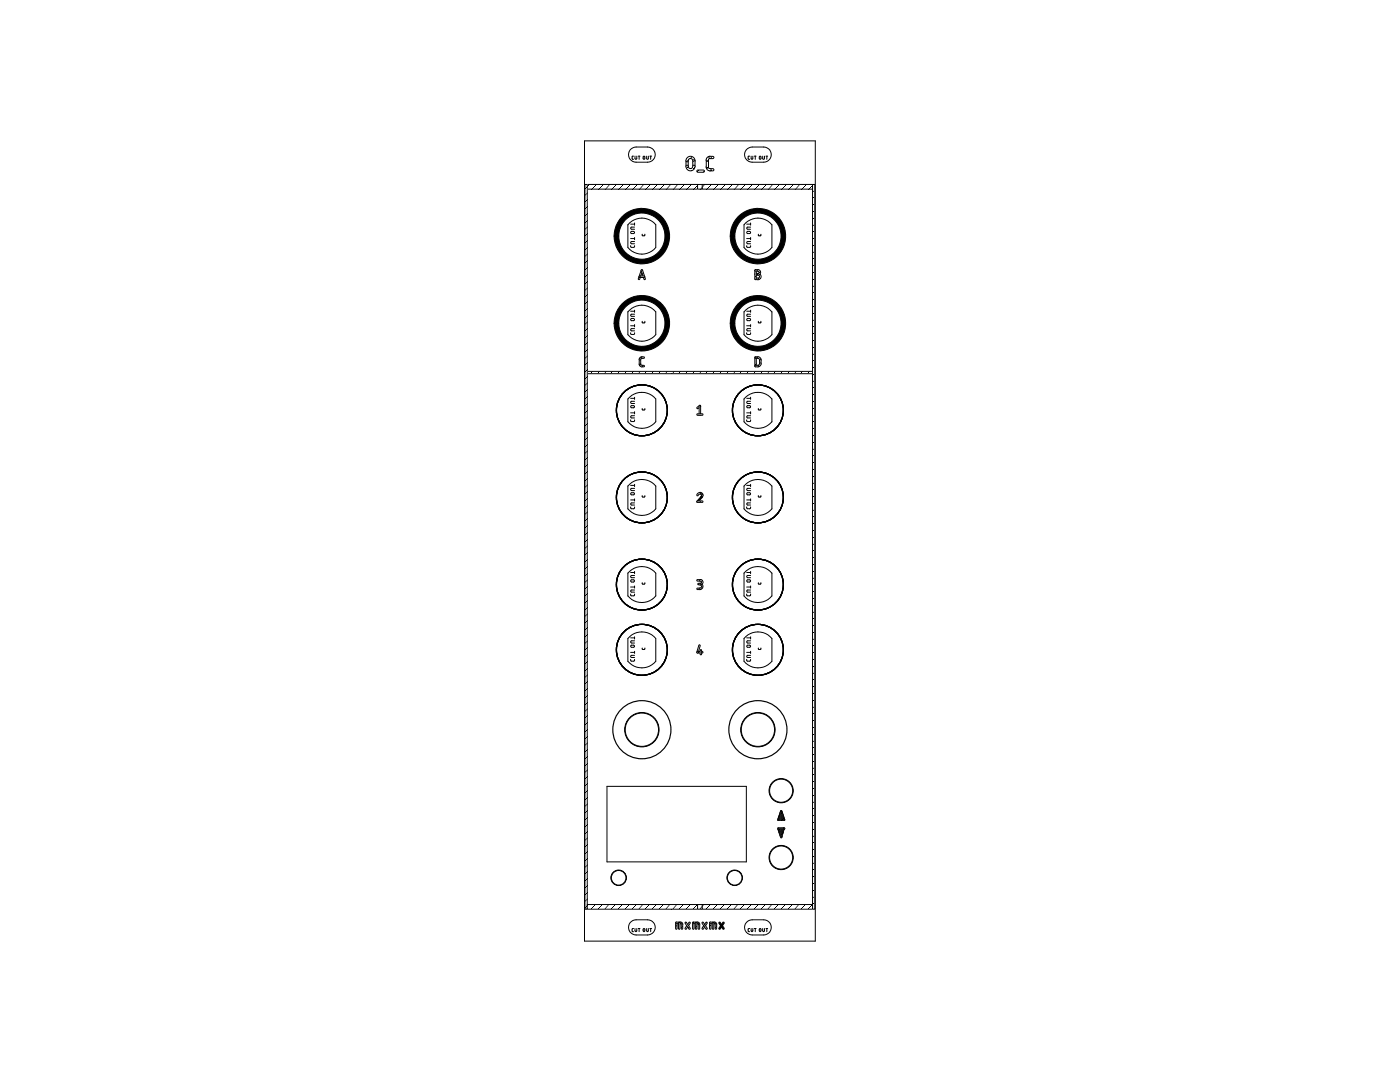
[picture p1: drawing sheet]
<svg xmlns="http://www.w3.org/2000/svg" width="279mm" height="216mm" viewBox="0 0 279 216" stroke-linecap="round" stroke-linejoin="round" font-family="sans-serif">
<g fill="#000" stroke="#000" stroke-width=".2">
<path d="M136.9 33.1l.3-.1a.56 .56 0 0 0 .6 .6 .56 .56 0 0 0 .5-.6h.2a.64 .64 0 0 1 .2 .7 .64 .64 0 0 1-.7 .4 .88 .88 0 0 1-1.1-1z" fill-rule="evenodd"/>
<path d="M137.1 31.5a.85 .85 0 0 1 1.1-.3 .85 .85 0 0 1 .4 1.1 .42 .42 0 0 1-.5-.6 .57 .57 0 0 0-.6 0 .57 .57 0 0 0-.3 .6h-.2l-.1-.2z" fill-rule="evenodd"/>
<path d="M141 33.1a.35 .35 0 0 1 .5 .4 .33 .33 0 0 1 .3 .2 .33 .33 0 0 1 0 .4 .66 .66 0 0 1-.7-.3 .66 .66 0 0 1-.1-.7z" fill-rule="evenodd"/>
<path d="M141.1 31.4l.5-.2a.25 .25 0 0 1 .3 .2 .25 .25 0 0 1-.3 .2l-.1 .1a.28 .28 0 0 1-.2 .4 .28 .28 0 0 1-.4-.3z" fill-rule="evenodd"/>
<path d="M124.1 43.3a5.5 5.5 0 0 1 8.8 1 5.5 5.5 0 0 1-3.4 8.2 5.5 5.5 0 0 1-6.9-5.4h.9a4.6 4.6 0 0 1 6.7-4.1 4.6 4.6 0 0 1 .6 7.8 4.6 4.6 0 0 1-7.3-3.1v-.6h-.9a5.5 5.5 0 0 1 1.5-3.8z" fill-rule="evenodd"/>
<path d="M147.3 43.3a5.5 5.5 0 0 1 8.7 1 5.5 5.5 0 0 1-3.2 8.1 5.5 5.5 0 0 1-7.1-5.3h.9a4.6 4.6 0 0 1 6.8-4.1 4.6 4.6 0 0 1 .5 7.9 4.6 4.6 0 0 1-7.2-3.2l-.1-.6h-.9a5.6 5.6 0 0 1 1.6-3.8z" fill-rule="evenodd"/>
<path d="M151.1 54.6a.57 .57 0 0 1 .8 .6 .57 .57 0 0 1-.8 .5v-.1a.39 .39 0 0 0 .5-.4 .39 .39 0 0 0-.5-.4z" fill-rule="evenodd"/>
<path d="M151.1 53.9a.48 .48 0 0 1 .7 .4 .48 .48 0 0 1-.7 .4v-.1a.26 .26 0 0 0 .3-.2 .26 .26 0 0 0-.1-.3z" fill-rule="evenodd"/>
<path d="M124.1 60.6a5.5 5.5 0 0 1 8.8 1.1 5.5 5.5 0 0 1-3.4 8.1 5.5 5.5 0 0 1-6.9-5.3h.9a4.6 4.6 0 0 1 6.7-4.1 4.6 4.6 0 0 1 .6 7.8 4.6 4.6 0 0 1-7.3-3.1v-.6h-.9a5.5 5.5 0 0 1 1.5-3.9z" fill-rule="evenodd"/>
<path d="M127.6 72.6l.2-.1 .4 .6a.42 .42 0 0 1-.5 0 .42 .42 0 0 1-.1-.5z" fill-rule="evenodd"/>
<path d="M127.7 71.4l.3-.2 .2 .1-.5 .6-.1-.3z" fill-rule="evenodd"/>
<path d="M147.3 60.6a5.5 5.5 0 0 1 8.7 1 5.5 5.5 0 0 1-3.2 8.2 5.5 5.5 0 0 1-7.1-5.3h.9a4.6 4.6 0 0 1 6.8-4.1 4.6 4.6 0 0 1 .5 7.8 4.6 4.6 0 0 1-7.2-3.1l-.1-.6h-.9a5.6 5.6 0 0 1 1.6-3.9z" fill-rule="evenodd"/>
<path d="M151.6 72.4h.2a.44 .44 0 0 1-.1 .6 .44 .44 0 0 1-.6 0l.4-.2z" fill-rule="evenodd"/>
<path d="M151.2 71.2a.49 .49 0 0 1 .5 .2 .49 .49 0 0 1 .1 .6l-.2-.1-.1-.3-.4-.2z" fill-rule="evenodd"/>
<path d="M139.2 98.5l.4-.2 .3 .1-.8 .5v-.2z" fill-rule="evenodd"/>
<path d="M140 98.7h.2a.33 .33 0 0 1 .1 .4 .33 .33 0 0 1-.4 .2z" fill-rule="evenodd"/>
<path d="M139.6 98.3a.43 .43 0 0 1 .6 .1 .43 .43 0 0 1-.1 .6l-.2-.4-.3-.1z" fill-rule="evenodd"/>
<path d="M139.6 116.5a.57 .57 0 0 1 .7 .5 .57 .57 0 0 1-.8 .5l.1-.1a.4 .4 0 0 0 .4-.4 .4 .4 0 0 0-.4-.4z" fill-rule="evenodd"/>
<path d="M139.6 115.7a.48 .48 0 0 1 .7 .5 .48 .48 0 0 1-.7 .4v-.1a.29 .29 0 0 0 .4-.3 .29 .29 0 0 0-.4-.3z" fill-rule="evenodd"/>
<path d="M135.7 184.1a.34 .34 0 0 1 .4 0 .34 .34 0 0 1 0 .5l-.4-.4z" fill-rule="evenodd"/>
<path d="M139.1 184.1a.34 .34 0 0 1 .4 0 .34 .34 0 0 1 0 .5l-.4-.4z" fill-rule="evenodd"/>
<path d="M142.4 184.1a.31 .31 0 0 1 .5 0 .31 .31 0 0 1-.1 .5z" fill-rule="evenodd"/>
<circle cx="128.1" cy="145.6" r="3.4"/>
<circle cx="151.3" cy="145.6" r="3.4"/>
<circle cx="155.9" cy="157.8" r="2.41"/>
<circle cx="123.5" cy="175.2" r="1.55"/>
<circle cx="146.6" cy="175.2" r="1.55"/>
<circle cx="155.9" cy="171.1" r="2.41"/>
</g>
<g fill="#000" stroke="#000" stroke-width=".2">
<path d="M116.7 36.8h.5v144.6h-.5zM117.2 36.8h22v.9h-22zM117.4 36.8h44.5v.9h-44.5zM136.9 32l.3-.1 .2 .1v1.2l-.2 .2-.3-.2zM138.3 32l.2-.1 .2 .1v1.2l-.2 .2-.2-.2zM140.1 36.8h22.1v.9h-22.1zM139.1 34l1.3-.1 .2 .3-.2 .2h-1.2zM141 31.8l.2-.1 .2 .2v1.5l-.2 .1-.3-.1zM141.5 33.8l.8-.1 .2 .2-.2 .2h-.7zM141.5 31.3l.8-.1 .2 .3-.2 .1h-.7zM162.2 36.8h.4v144.6h-.4zM127.6 55.1h.9l.2 .1-.2 .2h-.8z"/>
<path d="M128 53.8l.2 .2-.5 1.7-.2 .1-.1-.2zM128 53.8l.2 .1 .6 1.7-.1 .2-.2-.1-.5-1.7zM150.7 53.9l.2 .1v1.7l-.1 .1-.2-.1zM150.7 55.6l.6-.1 .1 .2-.6 .1zM150.7 54.6h.6l.1 .1-.6 .2zM150.7 53.9l.6-.1 .1 .2-.6 .1zM127.6 71.6l.3 .1v1l-.2 .1-.1-.1zM128 72.9h.5l.1 .2-.5 .1zM128 71.2h.5l.1 .2-.5 .1zM150.7 71.3h.2v1.8l-.1 .1-.2-.1zM150.7 73l.6-.1 .1 .2-.6 .1zM150.7 71.3l.6-.1 .1 .2-.6 .1z"/>
<path d="M151.7 71.7l.2 .1v.8l-.1 .1-.2-.1zM116.9 74.2l.2-.1h45.2l.2 .3-.2 .2h-45.2l-.2-.2zM139.1 81.3l.7-.4v.2l-.5 .4h-.2zM139.6 80.9l.2 .1v1.7l-.1 .2-.2-.2zM139.1 82.6h1.1l.1 .1-.1 .2h-1zM139.1 100l1.1-.1 .1 .2-.1 .1h-1zM139.9 99l.2 .1v.2l-.8 .9h-.2v-.2zM139.3 116.5l.5-.1 .1 .2-.5 .1zM139.1 117.4l.6-.1 .1 .2-.6 .1zM139.1 115.7h.7l.1 .1-.1 .2h-.6zM139.5 128.7l.2 .1-.4 1.4-.1 .1-.1-.2zM139.8 129.6l.2 .2v.7l-.1 .2-.2-.2z"/>
<path d="M139.1 130.1l1.1-.1 .1 .2-.1 .1h-1zM155.2 165.3l1.3-.1 .1 .2h-1.3zM155.8 161.8h.2l-.6 1.9h-.1zM155.8 161.8h.2l.6 1.9h-.2zM155.8 161.8h.2l.1 .2-.3 .1zM155.8 166.9l.2-.1 .1 .2-.3 .1zM155.3 165.2h.1l.6 2-.2-.1zM155.8 166.6h.2l.1 .2-.3 .1zM155.7 162.1h.4v.1l-.4 .1zM155.6 166.5l.5-.1 .1 .2-.5 .1zM155.6 162.3l.5-.1 .1 .2-.5 .1zM155.6 166.3l.5-.1 .1 .2-.6 .1z"/>
<path d="M155.6 162.5l.6-.1 .1 .2-.7 .1zM155.5 166.1l.7-.1 .1 .2-.7 .1zM155.5 162.7l.8-.1v.2l-.7 .1zM155.5 165.8h.8v.2l-.8 .1zM156.3 165.2l.2 .1-.6 1.9-.1-.1zM155.4 165.7h.9l.1 .1-1 .1zM155.5 162.8h.8l.1 .2-.9 .1zM155.3 165.5l1.1-.1v.2l-1 .1zM155.3 163.1l1.1-.1 .1 .2-1.1 .1zM155.2 165.3l1.2-.1 .1 .2-1.2 .1zM155.3 163.3l1.2-.1v.2l-1.2 .1zM155.2 163.5l1.3-.1 .1 .2-1.3 .1z"/>
<path d="M155.2 163.5h1.3l.1 .1-1.3 .1zM156.3 165.3l.2-.1 .1 .2h-.3zM117.2 180.5h22v.9h-22zM117.4 180.5h44.5v.9h-44.5zM134.9 184.1h.2v1.2l-.1 .1-.2-.1zM135.4 184.1h.3v1.2l-.1 .1-.2-.1zM134.9 184.1l.9-.1 .2 .2-.2 .1h-.8zM136 184.3l.2 .1v.9l-.1 .1-.1-.1zM137.5 184h.2l.1 .2-.8 1.2h-.2l-.1-.2zM136.7 184.1l.3-.1 .8 1.2-.1 .2h-.2zM138.2 184.1h.3v1.2l-.1 .1-.2-.1zM138.8 184.1h.3v1.2l-.2 .1-.1-.1z"/>
<path d="M138.2 184.1l1-.1 .2 .2-.2 .1h-.9zM139.4 184.3l.2 .1v.9l-.1 .1-.2-.1zM140.1 180.5h22.1v.9h-22.1zM140.9 184h.2v.2l-.7 1.2h-.2l-.1-.2zM140.1 184.1l.3-.1 .7 1.2v.2h-.2zM141.6 184.1h.3v1.2l-.1 .1-.2-.1zM142.2 184.1h.3v1.2l-.2 .1-.1-.1zM141.6 184.1l1-.1 .1 .2-.1 .1h-.9zM142.7 184.3l.3 .1v.9l-.1 .1-.2-.1zM144.3 184h.1l.1 .2-.8 1.2h-.1l-.1-.2zM143.5 184.1l.2-.1 .8 1.2-.1 .2h-.1z"/>
</g>
<g fill="none" stroke="#000" stroke-width=".2">
<path d="M116.6 28.1h46.1v159.7h-46.1z"/>
<circle cx="155.9" cy="171.1" r="2.31"/>
</g>
<circle cx="155.9" cy="171.1" r="2.31" fill="#fff" stroke="#000" stroke-width=".2"/>
<circle cx="155.9" cy="157.8" r="2.31" fill="none" stroke="#000" stroke-width=".2"/>
<circle cx="155.9" cy="157.8" r="2.31" fill="#fff" stroke="#000" stroke-width=".2"/>
<g fill="none" stroke="#000" stroke-width=".2">
<path d="M121.1 156.9h27.8v15.1h-27.8z"/>
<circle cx="128.1" cy="145.6" r="3.3"/>
</g>
<circle cx="128.1" cy="145.6" r="3.3" fill="#fff" stroke="#000" stroke-width=".2"/>
<circle cx="151.3" cy="145.6" r="3.3" fill="none" stroke="#000" stroke-width=".2"/>
<circle cx="151.3" cy="145.6" r="3.3" fill="#fff" stroke="#000" stroke-width=".2"/>
<g fill="none" stroke="#000" stroke-width=".2">
<path d="M125.8 29.9l.8-.5 2.6-.1a1.51 1.51 0 0 1 1.6 1.6 1.51 1.51 0 0 1-1.6 1.5h-2.3a1.52 1.52 0 0 1-1.3-.9 1.52 1.52 0 0 1 .2-1.6zM126.4 31.2l-.2 .1v.4l.2 .1M126.7 31.2v.5l.2 .1 .2-.1v-.5M127.4 31.2h.3M127.6 31.2v.6M128.4 31.2h.3l-.1 .6-.2-.1zM129.1 31.2v.5l.1 .1 .2-.1v-.5M129.7 31.2h.3M129.9 31.2v.6M148.9 29.9l.9-.5 2.6-.1a1.51 1.51 0 0 1 1.5 1.6 1.51 1.51 0 0 1-1.5 1.5h-2.3a1.5 1.5 0 0 1-1.4-.9 1.5 1.5 0 0 1 .2-1.6zM149.6 31.2l-.3 .1v.4l.3 .1M149.9 31.2v.5l.2 .1 .1-.1v-.5"/>
<path d="M150.5 31.2h.4M150.7 31.2v.6M151.6 31.2h.2v.6l-.2-.1zM152.2 31.2v.5l.2 .1 .1-.1 .1-.5M152.9 31.2h.3M153 31.2v.6M125.7 44.4a3.6 3.6 0 0 1 5.2 .5v4.5a3.6 3.6 0 0 1-5.6 0v-4.5zM125.9 49l.1 .4 .6-.1v-.3M125.9 47.6h.7M125.9 44.7h.7M125.9 46.3l.5-.1 .2 .2-.1 .2h-.4l-.2-.1zM126.6 48.2h-.5l-.2 .2 .2 .2h.5"/>
<path d="M126.6 45.3h-.6l-.1 .2 .1 .2h.6M126.6 44.5v.4M126.6 47.4v.4M128.2 46.7l.1 .4 .3-.1 .1-.3M148.8 44.4a3.6 3.6 0 0 1 5.3 .5v4.5a3.6 3.6 0 0 1-5.6 0v-4.5zM149 49l.2 .4 .5-.1 .1-.3M149 47.6h.8M149 44.7h.8M149.1 46.3l.5-.1 .2 .1v.2l-.7 .1zM149.8 48.2h-.6l-.2 .2 .2 .2h.6M149.8 45.3h-.7l-.1 .2 .1 .2h.7M149.8 44.5v.4"/>
<path d="M149.8 47.4v.4M151.3 46.7l.2 .4 .3-.1v-.3M125.3 62.2a3.6 3.6 0 0 1 5.6 0v4.6a3.6 3.6 0 0 1-5.6 0zM125.3 79.6a3.6 3.6 0 0 1 5.6 0v4.6a3.6 3.6 0 0 1-5.6 0zM125.9 66.4l.1 .3h.6v-.3M125.9 65h.7M125.9 62.1h.7M125.9 79.5h.7M125.9 63.7l.5-.2 .2 .3-.1 .2h-.4l-.2-.1zM126.6 65.6h-.5l-.2 .2 .1 .2h.6M126.6 62.7h-.6l-.1 .2 .1 .2h.6M126.6 61.9v.4"/>
<path d="M126.6 64.8v.4M126.6 79.3v.4M128.2 64.1l.1 .3h.3l.1-.3M148.8 61.8a3.6 3.6 0 0 1 5.3 .4v4.6a3.6 3.6 0 0 1-5.6 0v-4.6zM148.8 79.2a3.6 3.6 0 0 1 5.3 .4v4.6a3.6 3.6 0 0 1-5.6 0v-4.6zM149 66.4l.2 .3h.5l.1-.3M149 65h.8M149 62.1h.8M149 79.5h.8M149.1 63.6h.6l.1 .3-.7 .1-.1-.2zM149.8 65.6h-.6l-.2 .2 .1 .2h.7M149.8 62.7h-.7l-.1 .2 .1 .2h.7"/>
<path d="M149.8 61.9v.4M149.8 64.8v.4M149.8 79.3v.4M151.3 64.1l.2 .3h.3v-.3M125.3 97a3.6 3.6 0 0 1 5.6 0v4.5a3.6 3.6 0 0 1-5.6 0zM125.9 83.8l.1 .3h.6v-.3M125.9 82.4h.7M125.9 99.8h.7M125.9 96.9h.7M125.9 81l.5-.1 .2 .3-.1 .1-.4 .1-.2-.1zM125.9 98.4l.5-.1 .2 .2-.1 .2h-.4l-.2-.1zM126.6 83h-.5l-.2 .2 .1 .2h.6"/>
<path d="M126.6 80.1h-.6l-.1 .2 .2 .2h.5M126.6 97.5h-.6l-.1 .2 .2 .2h.5M126.6 82.1v.5M126.6 96.6v.5M126.6 99.5v.5M128.2 81.5l.1 .3h.3l.1-.3M128.2 98.9l.1 .3h.3l.1-.3M148.8 96.6a3.6 3.6 0 0 1 5.3 .4v4.5a3.6 3.6 0 0 1-5.6 0v-4.5zM149 83.8l.2 .3h.5l.1-.3M149 82.4h.8M149 99.8h.8M149 96.9h.8"/>
<path d="M149.1 81h.6l.1 .3h-.7l-.1-.1zM149.1 98.3h.6l.1 .3-.7 .1-.1-.2zM149.8 83h-.6l-.2 .2 .1 .2h.7M149.8 80.1h-.7l-.1 .2 .2 .2h.6M149.8 97.5h-.7l-.1 .2 .2 .2h.6M149.8 82.1v.5M149.8 96.6v.5M149.8 99.5v.5M151.3 81.5l.2 .3 .3-.1v-.2M151.3 98.9l.2 .3 .3-.1v-.2M125.3 114.4a3.6 3.6 0 0 1 5.6 0v4.5a3.6 3.6 0 0 1-5.6 0zM125.9 101.2l.1 .3h.6v-.3"/>
<path d="M125.9 118.5l.1 .4h.6v-.4M125.9 117.1h.7M125.9 114.2h.7M125.9 115.8l.5-.1 .2 .2-.1 .2h-.4l-.2-.1zM126.6 100.4h-.6l-.1 .2 .1 .2h.6M126.6 117.7l-.6 .1-.1 .1 .1 .2 .6 .1M126.6 114.8h-.5l-.2 .2 .2 .3h.5M126.6 114v.5M126.6 116.9v.4M128.2 116.3l.1 .3 .3-.1 .1-.2M148.8 114a3.6 3.6 0 0 1 5.3 .4v4.5a3.6 3.6 0 0 1-5.6 0v-4.5zM149 101.2l.2 .3h.5l.1-.3"/>
<path d="M149 118.5l.2 .4h.5l.1-.4M149 117.1h.8M149 114.2h.8M149.1 115.7h.6l.1 .3-.2 .1h-.5l-.1-.2zM149.8 100.4h-.7l-.1 .2 .1 .2h.7M149.8 117.7l-.7 .1-.1 .1 .1 .2 .7 .1M149.8 114.8h-.6l-.2 .2 .2 .3h.6M149.8 114v.5M149.8 116.9v.4M151.3 116.3l.2 .3 .3-.1v-.2M125.3 127.4a3.6 3.6 0 0 1 5.6 0v4.6a3.6 3.6 0 0 1-5.6 0zM125.9 131.6l.1 .3h.6v-.3"/>
<path d="M125.9 130.2h.7M125.9 127.3h.7M125.9 128.8l.5-.1 .2 .2-.1 .2-.4 .1-.2-.1zM126.6 130.8h-.6l-.1 .2 .1 .2h.6M126.6 127.9h-.6l-.1 .2 .2 .2h.5M126.6 127.1v.4M126.6 130v.4M128.2 129.3l.1 .3h.3l.1-.3M148.8 127a3.6 3.6 0 0 1 5.3 .4v4.6a3.6 3.6 0 0 1-5.6 0v-4.6zM149 131.6l.2 .3h.5l.1-.3M149 130.2h.8M149 127.3h.8"/>
<path d="M149.1 128.8h.6l.1 .3h-.7l-.1-.2zM149.8 130.8h-.7l-.1 .2 .1 .2h.7M149.8 127.9h-.7l-.1 .2 .2 .2h.6M149.8 127.1v.4M149.8 130v.4M151.3 129.3l.2 .3 .3-.1v-.2M125.8 184.1a1.5 1.5 0 0 1 1.1-.6h2.3a1.51 1.51 0 0 1 1.6 1.5 1.51 1.51 0 0 1-1.6 1.6h-2.3a1.52 1.52 0 0 1-1.3-.9 1.52 1.52 0 0 1 .2-1.6zM126.4 185.3l-.2 .1v.4l.2 .1M126.7 185.3v.5l.2 .1 .2-.1v-.5M127.4 185.3h.3M127.6 185.3v.6M128.4 185.4h.3v.4l-.2 .1-.1-.1z"/>
<path d="M129.1 185.3v.5l.1 .1 .2-.1v-.5M129.7 185.3h.3M129.9 185.3v.6M148.9 184.1a1.5 1.5 0 0 1 1.2-.6h2.3a1.51 1.51 0 0 1 1.5 1.5 1.51 1.51 0 0 1-1.5 1.6h-2.3a1.51 1.51 0 0 1-1.4-.9 1.51 1.51 0 0 1 .2-1.6zM149.6 185.3l-.3 .1v.4l.3 .1M149.9 185.3v.5l.2 .1 .1-.1v-.5M150.5 185.3h.4M150.7 185.3v.6M151.6 185.4h.2v.4l-.1 .1-.1-.1zM152.2 185.3v.5l.2 .1 .1-.1 .1-.5M152.9 185.3h.3M153 185.3v.6"/>
<circle cx="123.5" cy="175.2" r="1.46"/>
</g>
<circle cx="123.5" cy="175.2" r="1.46" fill="#fff" stroke="#000" stroke-width=".2"/>
<circle cx="146.6" cy="175.2" r="1.46" fill="none" stroke="#000" stroke-width=".2"/>
<circle cx="146.6" cy="175.2" r="1.46" fill="#fff" stroke="#000" stroke-width=".2"/>
<g fill="none" stroke="#000" stroke-width=".23">
<circle cx="128.1" cy="47.1" r="5.1"/>
<circle cx="151.3" cy="47.1" r="5.1"/>
<circle cx="128.1" cy="64.5" r="5.1"/>
<circle cx="151.3" cy="64.5" r="5.1"/>
<circle cx="128.1" cy="81.9" r="5.1"/>
<circle cx="128.1" cy="99.3" r="5.1"/>
<circle cx="151.3" cy="99.3" r="5.1"/>
<circle cx="151.3" cy="81.9" r="5.1"/>
<circle cx="128.1" cy="116.6" r="5.1"/>
<circle cx="151.3" cy="116.6" r="5.1"/>
<circle cx="128.1" cy="129.7" r="5.1"/>
<circle cx="151.3" cy="129.7" r="5.1"/>
<circle cx="128.1" cy="145.6" r="5.8"/>
<circle cx="151.3" cy="145.6" r="5.8"/>
</g>
</svg>
